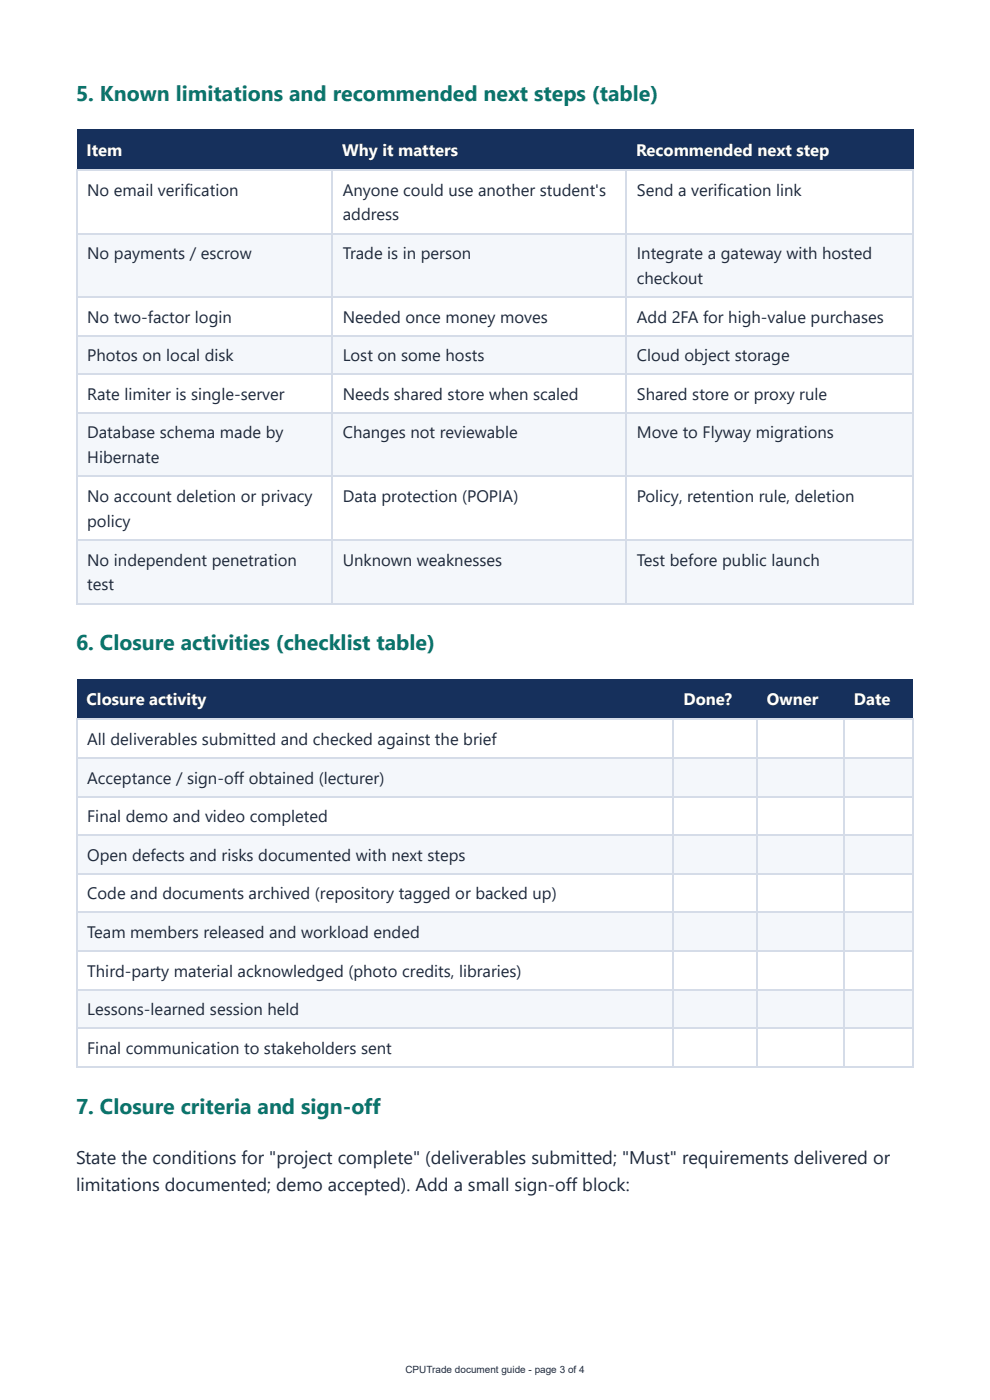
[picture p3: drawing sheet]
<svg xmlns="http://www.w3.org/2000/svg" width="210mm" height="297mm" viewBox="0 0 210 297" stroke-linecap="round" stroke-linejoin="round" font-family="sans-serif">
<defs><g id="words">
<g font-size="4.5" fill="#0a746b">
<text x="16.1" y="21.4">5. Known limitations and recommended next steps (table)</text>
<text x="16.1" y="138.1">6. Closure activities (checklist table)</text>
<text x="16.1" y="236.5">7. Closure criteria and sign-off</text>
</g>
<g font-size="3.9" fill="#1e293b">
<text x="16.1" y="247.1">State the conditions for &quot;project complete&quot; (deliverables submitted; &quot;Must&quot; requirements delivered or</text>
<text x="16.1" y="252.9">limitations documented; demo accepted). Add a small sign-off block:</text>
</g>
<g font-size="3.5" fill="#fff">
<text x="18.4" y="33.1">Item</text>
<text x="72.7" y="33.1">Why it matters</text>
<text x="135.1" y="33.1">Recommended next step</text>
<text x="18.4" y="149.8">Closure activity</text>
<text x="145.1" y="149.8">Done?</text>
<text x="162.9" y="149.8">Owner</text>
<text x="181.3" y="149.8">Date</text>
</g>
<g font-size="3.5" fill="#1e293b">
<text x="18.5" y="41.5">No email verification</text>
<text x="72.8" y="41.5">Anyone could use another student's</text>
<text x="135.2" y="41.5">Send a verification link</text>
<text x="72.8" y="46.8">address</text>
<text x="18.5" y="55">No payments / escrow</text>
<text x="72.8" y="55">Trade is in person</text>
<text x="135.2" y="55">Integrate a gateway with hosted</text>
<text x="135.2" y="60.3">checkout</text>
<text x="18.5" y="68.5">No two-factor login</text>
<text x="72.8" y="68.5">Needed once money moves</text>
<text x="135.2" y="68.5">Add 2FA for high-value purchases</text>
<text x="18.5" y="76.7">Photos on local disk</text>
<text x="72.8" y="76.7">Lost on some hosts</text>
<text x="135.2" y="76.7">Cloud object storage</text>
<text x="18.5" y="84.9">Rate limiter is single-server</text>
<text x="72.8" y="84.9">Needs shared store when scaled</text>
<text x="135.2" y="84.9">Shared store or proxy rule</text>
<text x="18.5" y="93.1">Database schema made by</text>
<text x="72.8" y="93.1">Changes not reviewable</text>
<text x="135.2" y="93.1">Move to Flyway migrations</text>
<text x="18.5" y="98.4">Hibernate</text>
<text x="18.5" y="106.6">No account deletion or privacy</text>
<text x="72.8" y="106.6">Data protection (POPIA)</text>
<text x="135.2" y="106.6">Policy, retention rule, deletion</text>
<text x="18.5" y="111.9">policy</text>
<text x="18.5" y="120.1">No independent penetration</text>
<text x="18.5" y="125.4">test</text>
<text x="72.8" y="120.1">Unknown weaknesses</text>
<text x="135.2" y="120.1">Test before public launch</text>
<text x="18.5" y="158.2">All deliverables submitted and checked against the brief</text>
<text x="18.5" y="166.4">Acceptance / sign-off obtained (lecturer)</text>
<text x="18.5" y="174.6">Final demo and video completed</text>
<text x="18.5" y="182.8">Open defects and risks documented with next steps</text>
<text x="18.5" y="191">Code and documents archived (repository tagged or backed up)</text>
<text x="18.5" y="199.2">Team members released and workload ended</text>
<text x="18.5" y="207.4">Third-party material acknowledged (photo credits, libraries)</text>
<text x="18.5" y="215.6">Lessons-learned session held</text>
<text x="18.5" y="223.8">Final communication to stakeholders sent</text>
</g>
<text font-size="2.1" fill="#272d37" x="86.1" y="291.6">CPUTrade document guide - page 3 of 4</text>
</g></defs>
<g fill="#16305c">
<path d="M16.4 27.5h54.2v8.5h-54.2z"/>
<path d="M70.6 27.5h62.5v8.5h-62.5z"/>
<path d="M133.1 27.5h60.8v8.5h-60.8z"/>
</g>
<g fill="#f4f7fb">
<path d="M16.4 49.5h54.2v13.5h-54.2z"/>
<path d="M70.6 49.5h62.5v13.5h-62.5z"/>
<path d="M133.1 49.5h60.8v13.5h-60.8z"/>
<path d="M16.4 71.2h54.2v8.2h-54.2z"/>
<path d="M70.6 71.2h62.5v8.2h-62.5z"/>
<path d="M133.1 71.2h60.8v8.2h-60.8z"/>
<path d="M16.4 87.6h54.2v13.5h-54.2z"/>
<path d="M70.6 87.6h62.5v13.5h-62.5z"/>
<path d="M133.1 87.6h60.8v13.5h-60.8z"/>
<path d="M16.4 114.6h54.2v13.5h-54.2z"/>
<path d="M70.6 114.6h62.5v13.5h-62.5z"/>
<path d="M133.1 114.6h60.8v13.5h-60.8z"/>
</g>
<g fill="none" stroke="#d5dce8" stroke-width=".26">
<path d="M16.1 36.1h177.8M16.3 36v92.3M70.5 36v92.3M133 36v92.3M193.8 36v92.3M16.1 49.6h177.8M16.1 63.1h177.8M16.1 71.3h177.8M16.1 79.5h177.8M16.1 87.7h177.8M16.1 101.2h177.8M16.1 114.7h177.8"/>
<path d="M16.1 128.2h177.8"/>
</g>
<g fill="#16305c">
<path d="M16.4 144.2h126.7v8.5h-126.7z"/>
<path d="M143.1 144.2h17.8v8.5h-17.8z"/>
<path d="M160.9 144.2h18.2v8.5h-18.2z"/>
<path d="M179.1 144.2h14.8v8.5h-14.8z"/>
</g>
<g fill="#f4f7fb">
<path d="M16.4 160.9h126.7v8.2h-126.7z"/>
<path d="M143.1 160.9h17.8v8.2h-17.8z"/>
<path d="M160.9 160.9h18.2v8.2h-18.2z"/>
<path d="M179.1 160.9h14.8v8.2h-14.8z"/>
<path d="M16.4 177.3h126.7v8.2h-126.7z"/>
<path d="M143.1 177.3h17.8v8.2h-17.8z"/>
<path d="M160.9 177.3h18.2v8.2h-18.2z"/>
<path d="M179.1 177.3h14.8v8.2h-14.8z"/>
<path d="M16.4 193.7h126.7v8.2h-126.7z"/>
<path d="M143.1 193.7h17.8v8.2h-17.8z"/>
<path d="M160.9 193.7h18.2v8.2h-18.2z"/>
<path d="M179.1 193.7h14.8v8.2h-14.8z"/>
<path d="M16.4 210.1h126.7v8.2h-126.7z"/>
<path d="M143.1 210.1h17.8v8.2h-17.8z"/>
<path d="M160.9 210.1h18.2v8.2h-18.2z"/>
<path d="M179.1 210.1h14.8v8.2h-14.8z"/>
</g>
<g fill="none" stroke="#d5dce8" stroke-width=".26">
<path d="M16.1 152.8h177.8M16.3 152.7v74M143 152.7v74M160.7 152.7v74M179.3 152.7v74M193.8 152.7v74M16.1 161h177.8M16.1 169.2h177.8M16.1 177.4h177.8M16.1 185.6h177.8M16.1 193.8h177.8M16.1 202h177.8"/>
<path d="M16.1 210.2h177.8M16.1 218.4h177.8M16.1 226.6h177.8"/>
</g>
<use href="#words"/>
</svg>
